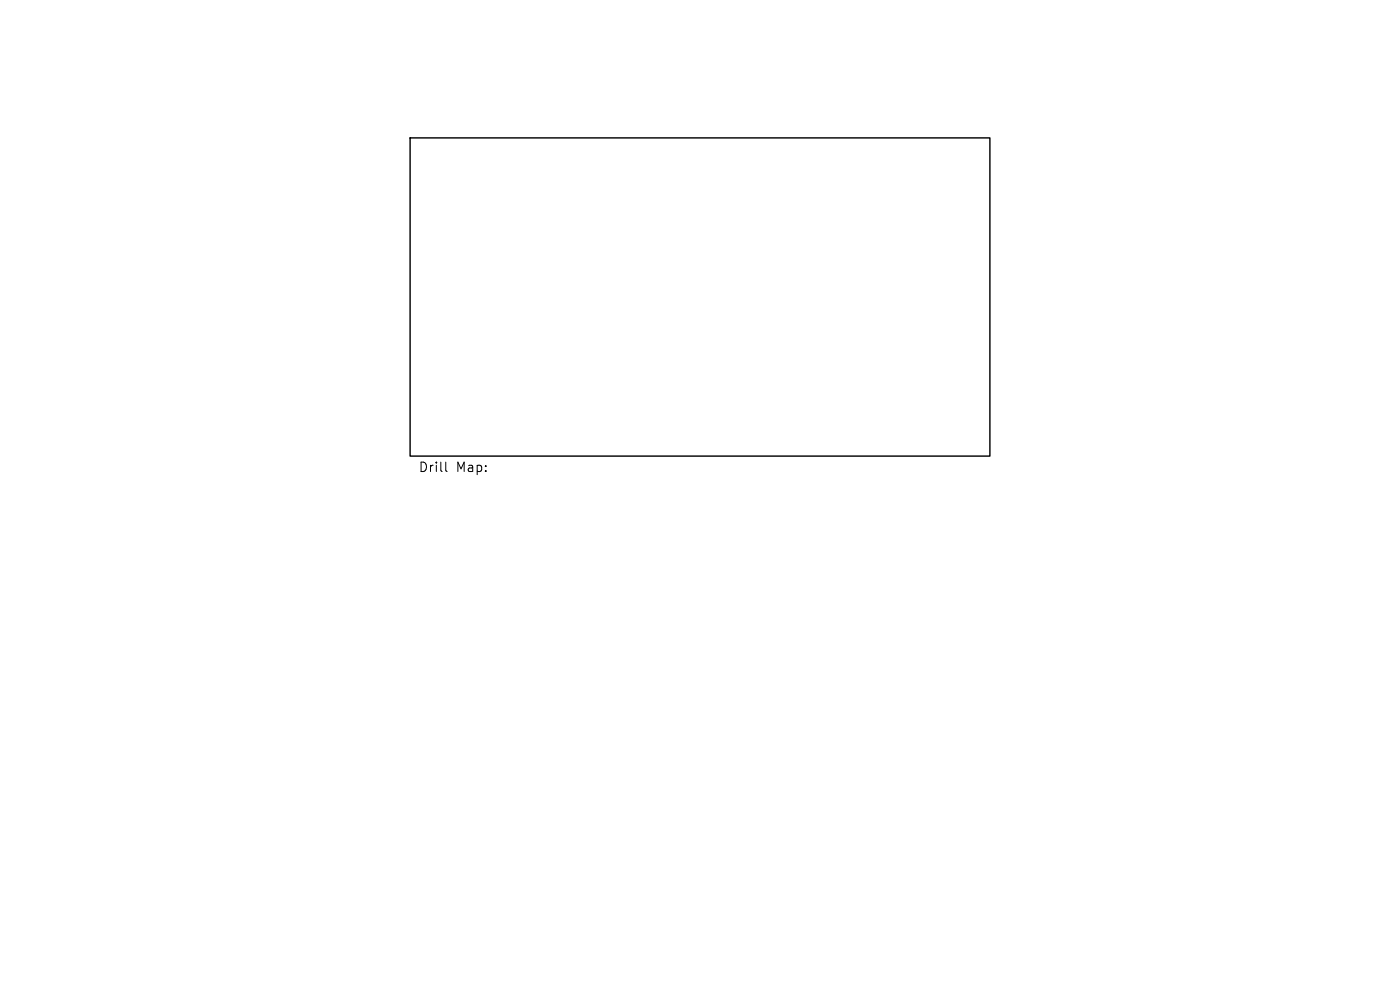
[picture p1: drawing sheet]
<svg xmlns="http://www.w3.org/2000/svg" width="297mm" height="210mm" viewBox="0 0 297 210" stroke-linecap="round" stroke-linejoin="round" font-family="sans-serif">
<defs><g id="words">
<g font-size="2.8">
<text x="88.9" y="100.4">Drill</text>
<text x="96.8" y="100.4">Map:</text>
</g>
</g></defs>
<path d="M87 29.3h123v67.5h-123z" fill="none" stroke="#000" stroke-width=".3"/>
<path d="M94.6 98v1.7l.3 .3" fill="none" stroke="#000" stroke-width=".21"/>
<use href="#words"/>
</svg>
